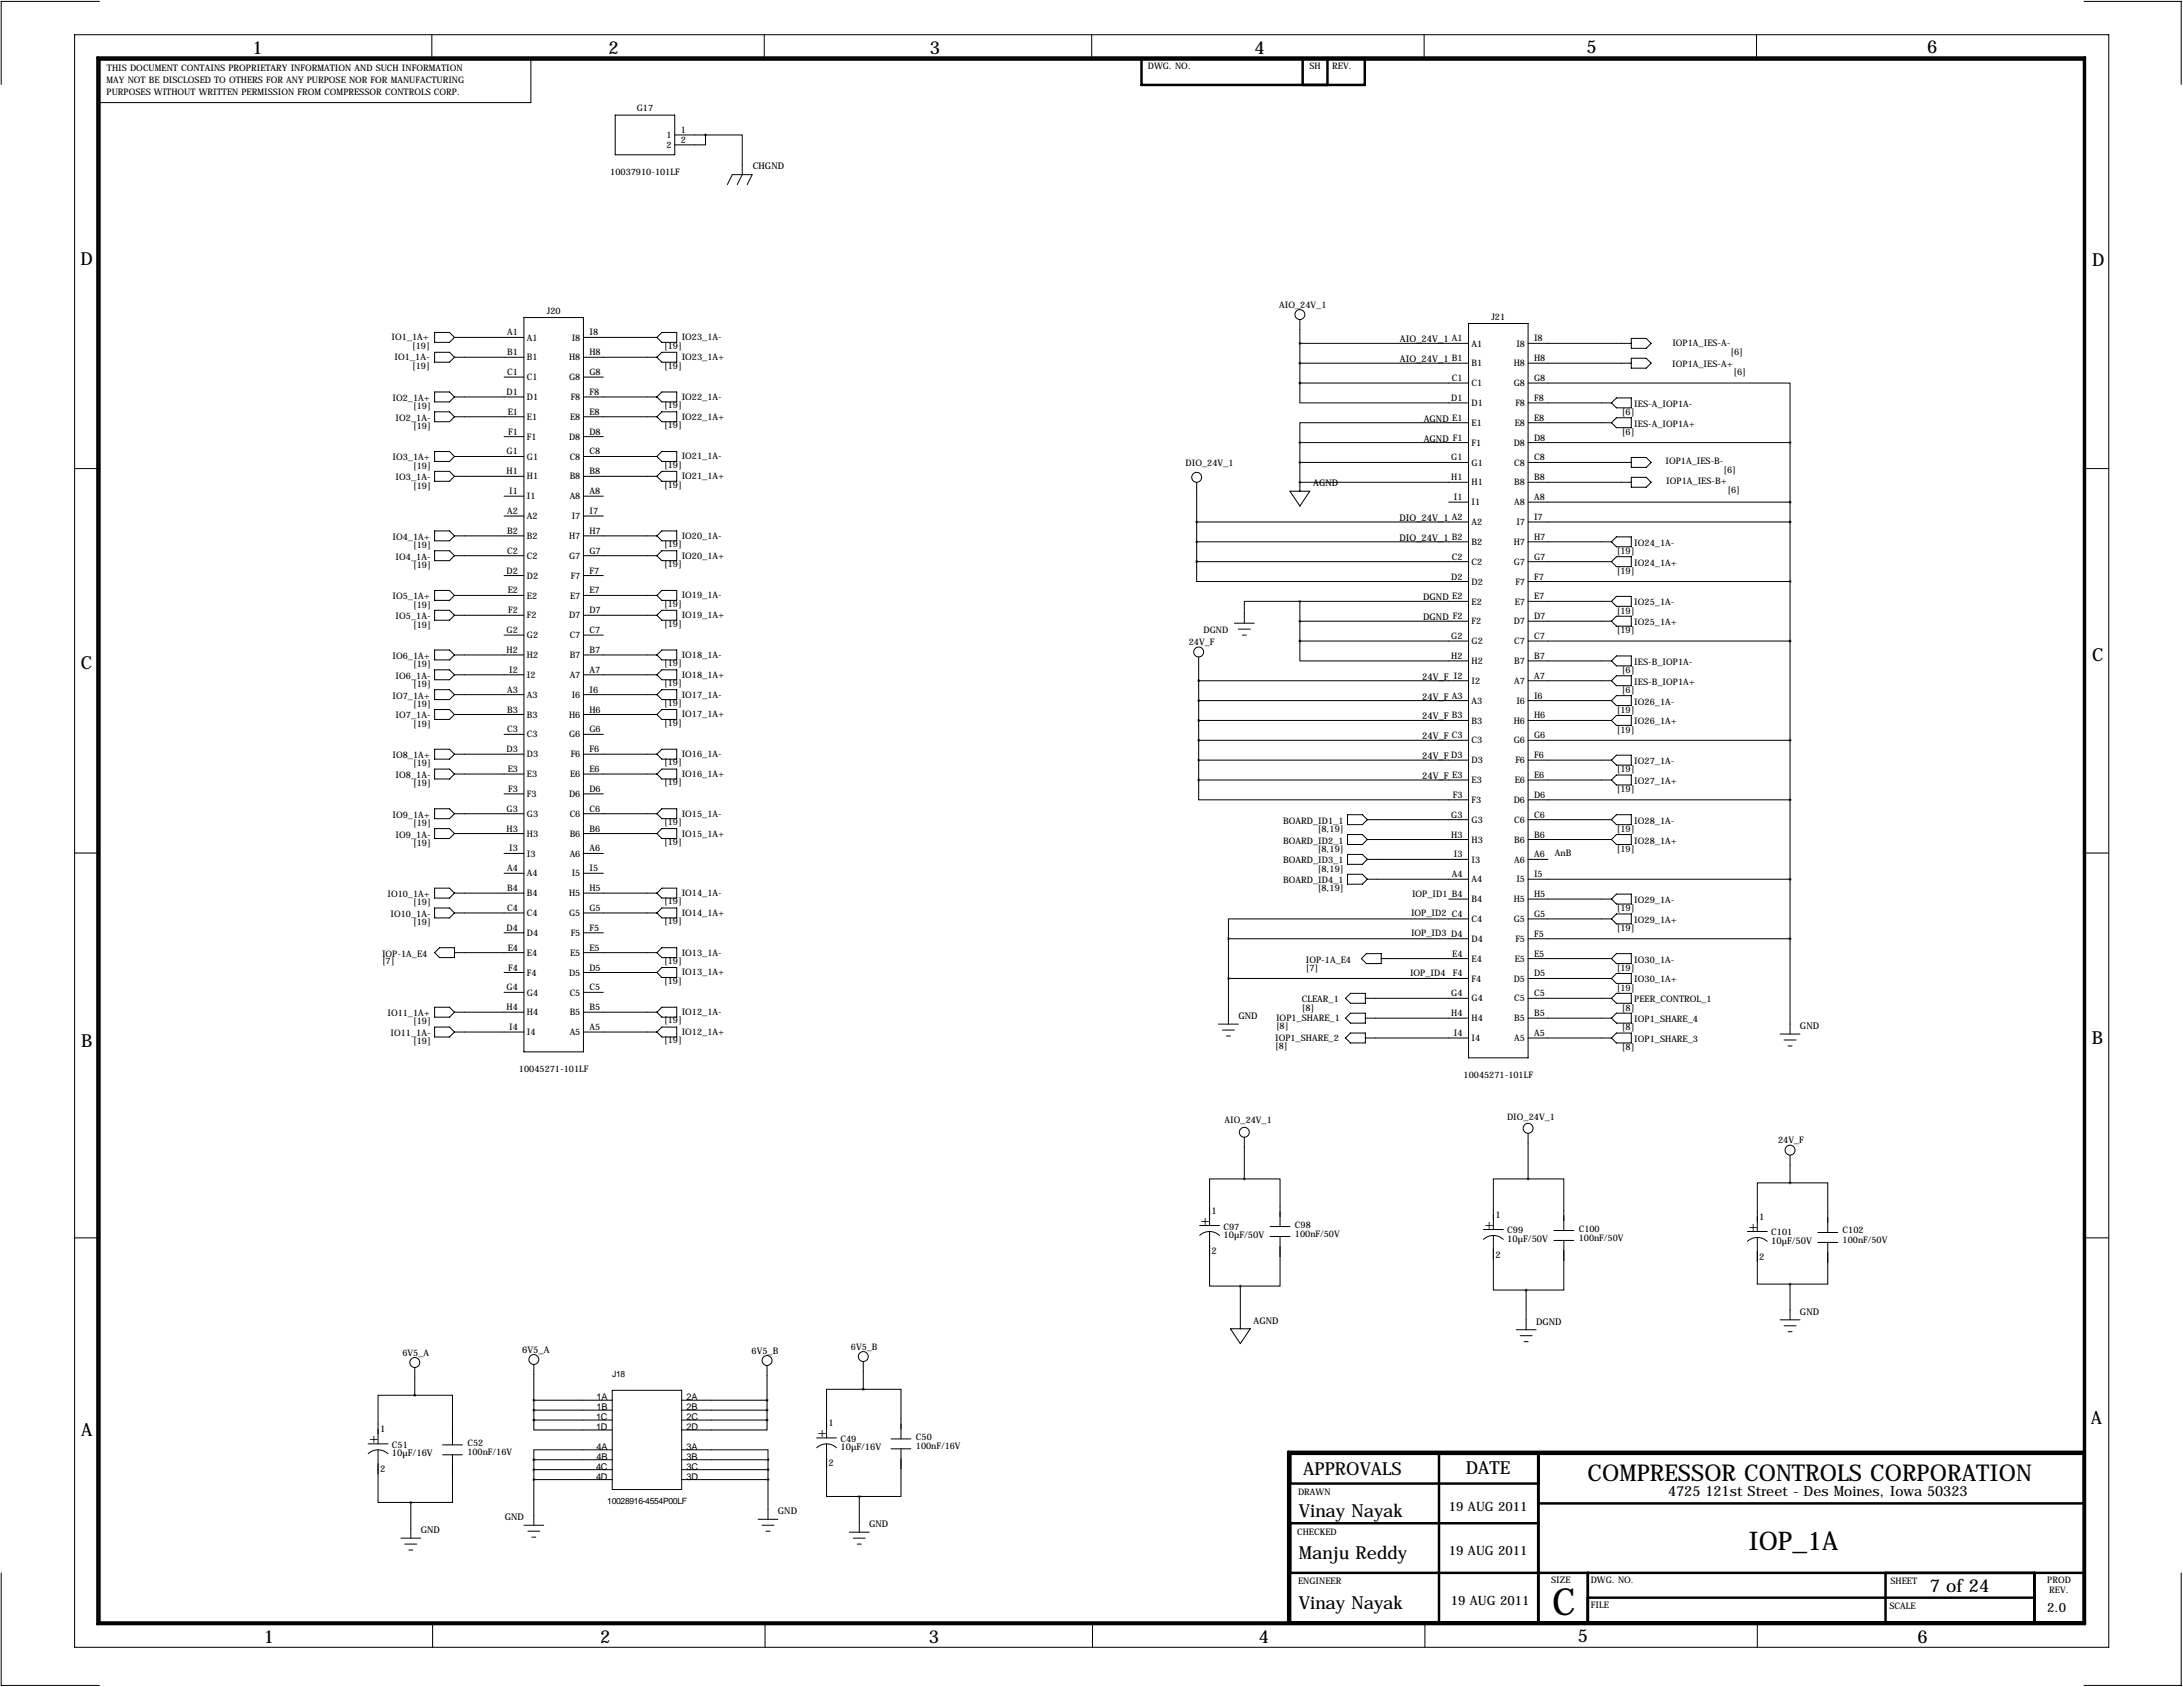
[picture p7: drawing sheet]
<svg xmlns="http://www.w3.org/2000/svg" width="559mm" height="432mm" viewBox="0 0 559 432" stroke-linecap="round" stroke-linejoin="round" font-family="sans-serif">
<defs><g id="words">
<text font-size="9.6" x="397.3" y="413.5">C</text>
<text font-size="6.6" x="447.5" y="396.7">IOP_1A</text>
<text font-size="5.9" x="406.4" y="379">COMPRESSOR CONTROLS CORPORATION</text>
<g font-size="4.6">
<text x="64.6" y="13.7">1</text>
<text x="155.8" y="13.7">2</text>
<text x="238" y="13.7">3</text>
<text x="321.1" y="13.7">4</text>
<text x="406.1" y="13.5">5</text>
<text x="493.3" y="13.5">6</text>
<text x="20.6" y="67.9">D</text>
<text x="535.6" y="68.1">D</text>
<text x="20.7" y="171.1">C</text>
<text x="535.5" y="169.2">C</text>
<text x="20.8" y="268.1">B</text>
<text x="535.4" y="267.2">B</text>
<text x="535.2" y="364.5">A</text>
<text x="20.8" y="367.5">A</text>
<text x="333.6" y="377.4">APPROVALS</text>
<text x="375.2" y="377.2">DATE</text>
<text x="332.5" y="388.4">Vinay Nayak</text>
<text x="332.5" y="399">Manju Reddy</text>
<text x="494" y="407.4">7 of 24</text>
<text x="332.5" y="411.7">Vinay Nayak</text>
<text x="67.5" y="420.6">1</text>
<text x="153.6" y="420.6">2</text>
<text x="237.8" y="420.6">3</text>
<text x="322.2" y="420.5">4</text>
<text x="403.9" y="420.4">5</text>
<text x="490.9" y="420.6">6</text>
</g>
<g font-size="3.6">
<text x="307.3" y="313.4">+</text>
<text x="380" y="314.5">+</text>
<text x="447.5" y="315">+</text>
<text x="94.5" y="369.3">+</text>
<text x="209.3" y="367.8">+</text>
<text x="427" y="383">4725 121st Street - Des Moines, Iowa 50323</text>
</g>
<g font-size="3.3">
<text x="370.8" y="386.8">19 AUG 2011</text>
<text x="370.8" y="398">19 AUG 2011</text>
<text x="371.3" y="410.7">19 AUG 2011</text>
<text x="524" y="412.5">2.0</text>
</g>
<g font-size="2.4">
<text x="192.7" y="43.2">CHGND</text>
<text x="358.3" y="87.6">AIO_24V_1 A1</text>
<text x="358.3" y="92.7">AIO_24V_1 B1</text>
<text x="364.5" y="108">AGND E1</text>
<text x="364.5" y="113">AGND F1</text>
<text x="336.2" y="124.5">AGND</text>
<text x="358.2" y="133.4">DIO_24V_1 A2</text>
<text x="358.2" y="138.4">DIO_24V_1 B2</text>
<text x="364.3" y="153.7">DGND E2</text>
<text x="364.3" y="158.8">DGND F2</text>
<text x="364" y="174">24V_F I2</text>
<text x="364" y="179.1">24V_F A3</text>
<text x="364" y="184.1">24V_F B3</text>
<text x="364" y="189.2">24V_F C3</text>
<text x="364" y="194.3">24V_F D3</text>
<text x="364" y="199.4">24V_F E3</text>
<text x="317" y="260.9">GND</text>
<text x="460.8" y="263.4">GND</text>
<text x="310.1" y="310.6">1</text>
<text x="382.8" y="311.7">1</text>
<text x="313.2" y="316.9">10µF/50V</text>
<text x="385.8" y="317.9">10µF/50V</text>
<text x="450.3" y="312.2">1</text>
<text x="310.1" y="320.9">2</text>
<text x="382.8" y="322">2</text>
<text x="450.3" y="322.5">2</text>
<text x="453.4" y="318.4">10µF/50V</text>
<text x="320.9" y="338.8">AGND</text>
<text x="393.2" y="339.1">DGND</text>
<text x="460.8" y="336.5">GND</text>
<text x="133.6" y="346.2">6V5_A</text>
<text x="152.7" y="358.4">1A</text>
<text x="175.8" y="358.4">2A</text>
<text x="152.6" y="363.5">1C</text>
<text x="152.7" y="360.9">1B</text>
<text x="175.8" y="360.9">2B</text>
<text x="175.8" y="363.5">2C</text>
<text x="212.1" y="365">1</text>
<text x="97.3" y="366.5">1</text>
<text x="152.6" y="366">1D</text>
<text x="152.7" y="371.1">4A</text>
<text x="175.8" y="366">2D</text>
<text x="175.8" y="371.1">3A</text>
<text x="215.1" y="371.2">10µF/16V</text>
<text x="97.3" y="376.8">2</text>
<text x="100.3" y="372.8">10µF/16V</text>
<text x="152.6" y="376.2">4C</text>
<text x="152.7" y="373.6">4B</text>
<text x="175.8" y="373.6">3B</text>
<text x="175.8" y="376.2">3C</text>
<text x="212.1" y="375.3">2</text>
<text x="152.6" y="378.7">4D</text>
<text x="175.8" y="378.7">3D</text>
<text x="129.2" y="389.1">GND</text>
<text x="199.1" y="387.6">GND</text>
<text x="107.7" y="392.4">GND</text>
<text x="222.5" y="390.9">GND</text>
</g>
<g font-size="2.3">
<text x="293.8" y="17.6">DWG. NO.</text>
<text x="335.2" y="17.7">SH</text>
<text x="341" y="17.7">REV.</text>
<text x="27.3" y="21.1">MAY NOT BE DISCLOSED TO OTHERS FOR ANY PURPOSE NOR FOR MANUFACTURING</text>
<text x="27.4" y="18.3">THIS DOCUMENT CONTAINS PROPRIETARY INFORMATION AND SUCH INFORMATION</text>
<text x="27.3" y="24.2">PURPOSES WITHOUT WRITTEN PERMISSION FROM COMPRESSOR CONTROLS CORP.</text>
<text x="163" y="28.4">G17</text>
<text x="170.6" y="35.4">1</text>
<text x="174.2" y="34">1</text>
<text x="170.6" y="37.9">2</text>
<text x="174.2" y="36.6">2</text>
<text x="156.2" y="44.8">10037910-101LF</text>
<text x="140" y="80.3">J20</text>
<text x="327.4" y="78.7">AIO_24V_1</text>
<text x="381.8" y="81.8">J21</text>
<text x="100.2" y="87.1">IO1_1A+</text>
<text x="105.5" y="89.2">[19]</text>
<text x="129.8" y="85.9">A1</text>
<text x="134.9" y="87.2">A1</text>
<text x="146.4" y="87.2">I8</text>
<text x="150.9" y="85.9">I8</text>
<text x="170" y="89.2">[19]</text>
<text x="174.5" y="87.1">IO23_1A-</text>
<text x="376.7" y="88.7">A1</text>
<text x="388.2" y="88.7">I8</text>
<text x="392.7" y="87.4">I8</text>
<text x="428.1" y="88.6">IOP1A_IES-A-</text>
<text x="101" y="92.2">IO1_1A-</text>
<text x="105.5" y="94.3">[19]</text>
<text x="129.8" y="90.9">B1</text>
<text x="134.9" y="92.2">B1</text>
<text x="145.7" y="92.2">H8</text>
<text x="150.9" y="90.9">H8</text>
<text x="170" y="94.3">[19]</text>
<text x="174.5" y="92.2">IO23_1A+</text>
<text x="376.7" y="93.8">B1</text>
<text x="387.5" y="93.8">H8</text>
<text x="392.7" y="92.5">H8</text>
<text x="428.1" y="94">IOP1A_IES-A+</text>
<text x="443" y="90.8">[6]</text>
<text x="129.7" y="101.1">D1</text>
<text x="129.8" y="96">C1</text>
<text x="134.9" y="97.3">C1</text>
<text x="145.7" y="97.3">G8</text>
<text x="150.9" y="96">G8</text>
<text x="150.9" y="101.1">F8</text>
<text x="371.6" y="97.5">C1</text>
<text x="376.7" y="98.9">C1</text>
<text x="387.5" y="98.9">G8</text>
<text x="392.7" y="97.5">G8</text>
<text x="443.7" y="96.1">[6]</text>
<text x="100.5" y="102.6">IO2_1A+</text>
<text x="101.3" y="107.7">IO2_1A-</text>
<text x="105.8" y="104.7">[19]</text>
<text x="130" y="106.2">E1</text>
<text x="134.9" y="102.4">D1</text>
<text x="134.9" y="107.5">E1</text>
<text x="146" y="107.5">E8</text>
<text x="146.1" y="102.4">F8</text>
<text x="150.9" y="106.2">E8</text>
<text x="170" y="104.5">[19]</text>
<text x="174.5" y="107.4">IO22_1A+</text>
<text x="174.5" y="102.4">IO22_1A-</text>
<text x="371.5" y="102.6">D1</text>
<text x="376.7" y="103.9">D1</text>
<text x="387.9" y="103.9">F8</text>
<text x="392.7" y="102.6">F8</text>
<text x="392.7" y="107.7">E8</text>
<text x="415.2" y="106.3">[6]</text>
<text x="418.3" y="104.1">IES-A_IOP1A-</text>
<text x="105.8" y="109.8">[19]</text>
<text x="130.1" y="111.3">F1</text>
<text x="134.9" y="112.6">F1</text>
<text x="145.7" y="112.6">D8</text>
<text x="150.9" y="111.3">D8</text>
<text x="170" y="109.6">[19]</text>
<text x="376.7" y="109">E1</text>
<text x="387.8" y="109">E8</text>
<text x="392.7" y="112.8">D8</text>
<text x="415.2" y="111.3">[6]</text>
<text x="418.3" y="109.2">IES-A_IOP1A+</text>
<text x="100.5" y="117.9">IO3_1A+</text>
<text x="105.8" y="120">[19]</text>
<text x="129.7" y="116.3">G1</text>
<text x="134.9" y="117.6">G1</text>
<text x="145.8" y="117.6">C8</text>
<text x="150.9" y="116.3">C8</text>
<text x="170" y="119.7">[19]</text>
<text x="174.5" y="117.6">IO21_1A-</text>
<text x="303.5" y="119.4">DIO_24V_1</text>
<text x="371.5" y="117.9">G1</text>
<text x="376.7" y="114.1">F1</text>
<text x="376.7" y="119.2">G1</text>
<text x="387.5" y="114.1">D8</text>
<text x="387.6" y="119.2">C8</text>
<text x="392.7" y="117.9">C8</text>
<text x="426.3" y="118.9">IOP1A_IES-B-</text>
<text x="101.3" y="122.9">IO3_1A-</text>
<text x="105.8" y="125.1">[19]</text>
<text x="129.7" y="121.4">H1</text>
<text x="134.9" y="122.7">H1</text>
<text x="145.8" y="122.7">B8</text>
<text x="150.9" y="121.4">B8</text>
<text x="170" y="124.8">[19]</text>
<text x="174.5" y="122.7">IO21_1A+</text>
<text x="371.5" y="122.9">H1</text>
<text x="376.7" y="124.3">H1</text>
<text x="387.6" y="124.3">B8</text>
<text x="392.7" y="122.9">B8</text>
<text x="426.5" y="124">IOP1A_IES-B+</text>
<text x="441.2" y="121">[6]</text>
<text x="129.8" y="131.6">A2</text>
<text x="130.3" y="126.5">I1</text>
<text x="134.9" y="127.8">I1</text>
<text x="145.8" y="127.8">A8</text>
<text x="150.9" y="126.5">A8</text>
<text x="150.9" y="131.6">I7</text>
<text x="372.2" y="128">I1</text>
<text x="376.7" y="129.3">I1</text>
<text x="387.6" y="129.3">A8</text>
<text x="392.7" y="128">A8</text>
<text x="442.2" y="126.1">[6]</text>
<text x="129.8" y="136.7">B2</text>
<text x="134.9" y="132.9">A2</text>
<text x="134.9" y="138">B2</text>
<text x="145.7" y="138">H7</text>
<text x="146.4" y="132.9">I7</text>
<text x="150.9" y="136.7">H7</text>
<text x="174.5" y="137.9">IO20_1A-</text>
<text x="376.7" y="134.4">A2</text>
<text x="388.2" y="134.4">I7</text>
<text x="392.7" y="133.1">I7</text>
<text x="100.5" y="138.2">IO4_1A+</text>
<text x="101.3" y="143.3">IO4_1A-</text>
<text x="105.8" y="140.3">[19]</text>
<text x="129.8" y="141.7">C2</text>
<text x="134.9" y="143">C2</text>
<text x="145.7" y="143">G7</text>
<text x="150.9" y="141.7">G7</text>
<text x="170" y="140">[19]</text>
<text x="174.5" y="143">IO20_1A+</text>
<text x="371.6" y="143.3">C2</text>
<text x="376.7" y="139.5">B2</text>
<text x="387.5" y="139.5">H7</text>
<text x="392.7" y="138.2">H7</text>
<text x="392.7" y="143.3">G7</text>
<text x="413.9" y="141.8">[19]</text>
<text x="418.3" y="139.7">IO24_1A-</text>
<text x="105.8" y="145.4">[19]</text>
<text x="129.7" y="146.8">D2</text>
<text x="134.9" y="148.1">D2</text>
<text x="146.1" y="148.1">F7</text>
<text x="150.9" y="146.8">F7</text>
<text x="170" y="145.1">[19]</text>
<text x="371.5" y="148.3">D2</text>
<text x="376.7" y="144.6">C2</text>
<text x="376.7" y="149.7">D2</text>
<text x="387.5" y="144.6">G7</text>
<text x="387.9" y="149.7">F7</text>
<text x="392.7" y="148.3">F7</text>
<text x="413.9" y="146.9">[19]</text>
<text x="418.3" y="144.8">IO24_1A+</text>
<text x="100.5" y="153.4">IO5_1A+</text>
<text x="105.8" y="155.5">[19]</text>
<text x="130" y="151.9">E2</text>
<text x="134.9" y="153.2">E2</text>
<text x="146" y="153.2">E7</text>
<text x="150.9" y="151.9">E7</text>
<text x="170" y="155.3">[19]</text>
<text x="174.5" y="153.2">IO19_1A-</text>
<text x="376.7" y="154.7">E2</text>
<text x="387.8" y="154.7">E7</text>
<text x="392.7" y="153.4">E7</text>
<text x="418.3" y="154.9">IO25_1A-</text>
<text x="101.3" y="158.5">IO5_1A-</text>
<text x="105.8" y="160.6">[19]</text>
<text x="130.1" y="157">F2</text>
<text x="134.9" y="158.3">F2</text>
<text x="145.7" y="158.3">D7</text>
<text x="150.9" y="157">D7</text>
<text x="170" y="160.4">[19]</text>
<text x="174.5" y="158.2">IO19_1A+</text>
<text x="376.7" y="159.8">F2</text>
<text x="387.5" y="159.8">D7</text>
<text x="392.7" y="158.5">D7</text>
<text x="413.9" y="157.1">[19]</text>
<text x="418.3" y="160">IO25_1A+</text>
<text x="129.7" y="162.1">G2</text>
<text x="129.7" y="167.1">H2</text>
<text x="134.9" y="163.4">G2</text>
<text x="145.8" y="163.4">C7</text>
<text x="150.9" y="162.1">C7</text>
<text x="150.9" y="167.1">B7</text>
<text x="304.3" y="165.1">24V_F</text>
<text x="308.1" y="162.1">DGND</text>
<text x="371.5" y="163.6">G2</text>
<text x="376.7" y="164.9">G2</text>
<text x="387.6" y="164.9">C7</text>
<text x="392.7" y="163.6">C7</text>
<text x="413.9" y="162.1">[19]</text>
<text x="100.5" y="168.7">IO6_1A+</text>
<text x="101.3" y="173.7">IO6_1A-</text>
<text x="105.8" y="170.8">[19]</text>
<text x="130.3" y="172.2">I2</text>
<text x="134.9" y="168.4">H2</text>
<text x="134.9" y="173.5">I2</text>
<text x="145.8" y="168.4">B7</text>
<text x="145.8" y="173.5">A7</text>
<text x="150.9" y="172.2">A7</text>
<text x="170" y="170.5">[19]</text>
<text x="174.5" y="173.5">IO18_1A+</text>
<text x="174.5" y="168.4">IO18_1A-</text>
<text x="371.5" y="168.7">H2</text>
<text x="376.7" y="170">H2</text>
<text x="387.6" y="170">B7</text>
<text x="392.7" y="168.7">B7</text>
<text x="392.7" y="173.7">A7</text>
<text x="415.2" y="172.3">[6]</text>
<text x="418.3" y="170.2">IES-B_IOP1A-</text>
<text x="100.5" y="178.8">IO7_1A+</text>
<text x="105.8" y="175.9">[19]</text>
<text x="129.8" y="177.3">A3</text>
<text x="134.9" y="178.6">A3</text>
<text x="146.4" y="178.6">I6</text>
<text x="150.9" y="177.3">I6</text>
<text x="170" y="175.6">[19]</text>
<text x="174.5" y="178.6">IO17_1A-</text>
<text x="376.7" y="175.1">I2</text>
<text x="387.6" y="175.1">A7</text>
<text x="392.7" y="178.8">I6</text>
<text x="415.2" y="177.4">[6]</text>
<text x="418.3" y="175.3">IES-B_IOP1A+</text>
<text x="101.3" y="183.9">IO7_1A-</text>
<text x="105.8" y="180.9">[19]</text>
<text x="129.8" y="182.4">B3</text>
<text x="134.9" y="183.7">B3</text>
<text x="145.7" y="183.7">H6</text>
<text x="150.9" y="182.4">H6</text>
<text x="170" y="185.8">[19]</text>
<text x="170" y="180.7">[19]</text>
<text x="174.5" y="183.6">IO17_1A+</text>
<text x="376.7" y="180.1">A3</text>
<text x="376.7" y="185.2">B3</text>
<text x="387.5" y="185.2">H6</text>
<text x="388.2" y="180.1">I6</text>
<text x="392.7" y="183.9">H6</text>
<text x="413.9" y="182.5">[19]</text>
<text x="418.3" y="180.3">IO26_1A-</text>
<text x="418.3" y="185.4">IO26_1A+</text>
<text x="105.8" y="186">[19]</text>
<text x="129.8" y="187.5">C3</text>
<text x="134.9" y="188.8">C3</text>
<text x="145.7" y="188.8">G6</text>
<text x="150.9" y="187.5">G6</text>
<text x="376.7" y="190.3">C3</text>
<text x="387.5" y="190.3">G6</text>
<text x="392.7" y="189">G6</text>
<text x="413.9" y="187.5">[19]</text>
<text x="100.5" y="194.1">IO8_1A+</text>
<text x="105.8" y="196.2">[19]</text>
<text x="129.7" y="192.5">D3</text>
<text x="130" y="197.6">E3</text>
<text x="134.9" y="193.8">D3</text>
<text x="146.1" y="193.8">F6</text>
<text x="150.9" y="192.5">F6</text>
<text x="150.9" y="197.6">E6</text>
<text x="170" y="195.9">[19]</text>
<text x="174.5" y="193.8">IO16_1A-</text>
<text x="376.7" y="195.4">D3</text>
<text x="387.9" y="195.4">F6</text>
<text x="392.7" y="194.1">F6</text>
<text x="413.9" y="197.7">[19]</text>
<text x="418.3" y="195.6">IO27_1A-</text>
<text x="101.3" y="199.1">IO8_1A-</text>
<text x="105.8" y="201.3">[19]</text>
<text x="130.1" y="202.7">F3</text>
<text x="134.9" y="198.9">E3</text>
<text x="146" y="198.9">E6</text>
<text x="150.9" y="202.7">D6</text>
<text x="170" y="201">[19]</text>
<text x="174.5" y="198.9">IO16_1A+</text>
<text x="376.7" y="200.5">E3</text>
<text x="387.8" y="200.5">E6</text>
<text x="392.7" y="199.1">E6</text>
<text x="413.9" y="202.8">[19]</text>
<text x="418.3" y="200.7">IO27_1A+</text>
<text x="100.5" y="209.3">IO9_1A+</text>
<text x="129.7" y="207.8">G3</text>
<text x="134.9" y="204">F3</text>
<text x="134.9" y="209.1">G3</text>
<text x="145.7" y="204">D6</text>
<text x="145.8" y="209.1">C6</text>
<text x="150.9" y="207.8">C6</text>
<text x="174.5" y="209">IO15_1A-</text>
<text x="371.5" y="209.3">G3</text>
<text x="371.9" y="204.2">F3</text>
<text x="376.7" y="205.5">F3</text>
<text x="387.5" y="205.5">D6</text>
<text x="392.7" y="204.2">D6</text>
<text x="392.7" y="209.3">C6</text>
<text x="101.3" y="214.4">IO9_1A-</text>
<text x="105.8" y="211.4">[19]</text>
<text x="129.7" y="212.9">H3</text>
<text x="134.9" y="214.2">H3</text>
<text x="145.8" y="214.2">B6</text>
<text x="150.9" y="212.9">B6</text>
<text x="170" y="211.2">[19]</text>
<text x="174.5" y="214.1">IO15_1A+</text>
<text x="328.5" y="210.8">BOARD_ID1_1</text>
<text x="328.5" y="215.9">BOARD_ID2_1</text>
<text x="337.3" y="212.9">[8,19]</text>
<text x="371.5" y="214.4">H3</text>
<text x="376.7" y="210.6">G3</text>
<text x="376.7" y="215.7">H3</text>
<text x="387.6" y="210.6">C6</text>
<text x="387.6" y="215.7">B6</text>
<text x="392.7" y="214.4">B6</text>
<text x="413.9" y="212.9">[19]</text>
<text x="418.3" y="210.8">IO28_1A-</text>
<text x="418.3" y="215.9">IO28_1A+</text>
<text x="105.8" y="216.5">[19]</text>
<text x="130.3" y="217.9">I3</text>
<text x="134.9" y="219.2">I3</text>
<text x="145.8" y="219.2">A6</text>
<text x="150.9" y="217.9">A6</text>
<text x="170" y="216.2">[19]</text>
<text x="328.5" y="221">BOARD_ID3_1</text>
<text x="337.3" y="218">[8,19]</text>
<text x="372.2" y="219.5">I3</text>
<text x="376.7" y="220.8">I3</text>
<text x="387.6" y="220.8">A6</text>
<text x="392.7" y="219.5">A6</text>
<text x="398" y="219.2">AnB</text>
<text x="413.9" y="218">[19]</text>
<text x="129.8" y="223">A4</text>
<text x="134.9" y="224.3">A4</text>
<text x="146.4" y="224.3">I5</text>
<text x="150.9" y="223">I5</text>
<text x="328.5" y="226.1">BOARD_ID4_1</text>
<text x="337.3" y="223.1">[8,19]</text>
<text x="371.6" y="224.5">A4</text>
<text x="376.7" y="225.9">A4</text>
<text x="388.2" y="225.9">I5</text>
<text x="392.7" y="224.5">I5</text>
<text x="99.2" y="229.6">IO10_1A+</text>
<text x="105.8" y="231.7">[19]</text>
<text x="129.8" y="228.1">B4</text>
<text x="129.8" y="233.2">C4</text>
<text x="134.9" y="229.4">B4</text>
<text x="145.7" y="229.4">H5</text>
<text x="150.9" y="228.1">H5</text>
<text x="150.9" y="233.2">G5</text>
<text x="170" y="231.5">[19]</text>
<text x="174.5" y="229.4">IO14_1A-</text>
<text x="337.3" y="228.2">[8,19]</text>
<text x="361.4" y="229.6">IOP_ID1 B4</text>
<text x="376.7" y="230.9">B4</text>
<text x="387.5" y="230.9">H5</text>
<text x="392.7" y="229.6">H5</text>
<text x="413.9" y="233.3">[19]</text>
<text x="418.3" y="231.1">IO29_1A-</text>
<text x="100" y="234.7">IO10_1A-</text>
<text x="105.8" y="236.8">[19]</text>
<text x="129.7" y="238.3">D4</text>
<text x="134.9" y="234.5">C4</text>
<text x="134.9" y="239.6">D4</text>
<text x="145.7" y="234.5">G5</text>
<text x="146.1" y="239.6">F5</text>
<text x="150.9" y="238.3">F5</text>
<text x="170" y="236.6">[19]</text>
<text x="174.5" y="234.4">IO14_1A+</text>
<text x="361.2" y="234.4">IOP_ID2 C4</text>
<text x="361.2" y="239.5">IOP_ID3 D4</text>
<text x="376.7" y="236">C4</text>
<text x="387.5" y="236">G5</text>
<text x="392.7" y="234.7">G5</text>
<text x="392.7" y="239.8">F5</text>
<text x="413.9" y="238.3">[19]</text>
<text x="418.3" y="236.2">IO29_1A+</text>
<text x="97.8" y="244.9">IOP-1A_E4</text>
<text x="130" y="243.3">E4</text>
<text x="134.9" y="244.6">E4</text>
<text x="146" y="244.6">E5</text>
<text x="150.9" y="243.3">E5</text>
<text x="174.5" y="244.6">IO13_1A-</text>
<text x="371.8" y="244.9">E4</text>
<text x="376.7" y="241.1">D4</text>
<text x="387.9" y="241.1">F5</text>
<text x="392.7" y="244.9">E5</text>
<text x="97.8" y="246.7">[7]</text>
<text x="130.1" y="248.4">F4</text>
<text x="134.9" y="249.7">F4</text>
<text x="145.7" y="249.7">D5</text>
<text x="150.9" y="248.4">D5</text>
<text x="170" y="251.8">[19]</text>
<text x="170" y="246.7">[19]</text>
<text x="174.5" y="249.7">IO13_1A+</text>
<text x="334.3" y="246.4">IOP-1A_E4</text>
<text x="334.3" y="248.5">[7]</text>
<text x="360.9" y="249.9">IOP_ID4</text>
<text x="371.9" y="249.9">F4</text>
<text x="376.7" y="246.2">E4</text>
<text x="376.7" y="251.2">F4</text>
<text x="387.5" y="251.2">D5</text>
<text x="387.8" y="246.2">E5</text>
<text x="392.7" y="249.9">D5</text>
<text x="413.9" y="248.5">[19]</text>
<text x="418.3" y="246.4">IO30_1A-</text>
<text x="418.3" y="251.5">IO30_1A+</text>
<text x="129.7" y="253.5">G4</text>
<text x="134.9" y="254.8">G4</text>
<text x="145.8" y="254.8">C5</text>
<text x="150.9" y="253.5">C5</text>
<text x="333.2" y="256.5">CLEAR_1</text>
<text x="371.5" y="255">G4</text>
<text x="376.7" y="256.3">G4</text>
<text x="387.6" y="256.3">C5</text>
<text x="392.7" y="255">C5</text>
<text x="413.9" y="253.6">[19]</text>
<text x="418.3" y="256.5">PEER_CONTROL_1</text>
<text x="99.2" y="260.1">IO11_1A+</text>
<text x="105.8" y="262.2">[19]</text>
<text x="129.7" y="258.6">H4</text>
<text x="130.3" y="263.7">I4</text>
<text x="134.9" y="259.9">H4</text>
<text x="145.8" y="259.9">B5</text>
<text x="150.9" y="258.6">B5</text>
<text x="150.9" y="263.7">A5</text>
<text x="170" y="262">[19]</text>
<text x="174.5" y="259.8">IO12_1A-</text>
<text x="326.6" y="261.4">IOP1_SHARE_1</text>
<text x="326.6" y="263.5">[8]</text>
<text x="333.2" y="258.7">[8]</text>
<text x="371.5" y="260.1">H4</text>
<text x="376.7" y="261.4">H4</text>
<text x="387.6" y="261.4">B5</text>
<text x="392.7" y="260.1">B5</text>
<text x="415.2" y="258.7">[8]</text>
<text x="415.2" y="263.7">[8]</text>
<text x="418.3" y="261.6">IOP1_SHARE_4</text>
<text x="100" y="265.2">IO11_1A-</text>
<text x="105.8" y="267.3">[19]</text>
<text x="134.9" y="265">I4</text>
<text x="145.8" y="265">A5</text>
<text x="170" y="267">[19]</text>
<text x="174.5" y="264.9">IO12_1A+</text>
<text x="326.4" y="266.4">IOP1_SHARE_2</text>
<text x="326.4" y="268.6">[8]</text>
<text x="372.2" y="265.2">I4</text>
<text x="376.7" y="266.5">I4</text>
<text x="387.6" y="266.5">A5</text>
<text x="392.7" y="265.2">A5</text>
<text x="415.2" y="268.8">[8]</text>
<text x="418.3" y="266.7">IOP1_SHARE_3</text>
<text x="132.8" y="274.4">10045271-101LF</text>
<text x="374.6" y="275.9">10045271-101LF</text>
<text x="313.5" y="287.5">AIO_24V_1</text>
<text x="385.8" y="286.8">DIO_24V_1</text>
<text x="455.2" y="292.6">24V_F</text>
<text x="313.2" y="314.7">C97</text>
<text x="331.5" y="314.2">C98</text>
<text x="331.5" y="316.6">100nF/50V</text>
<text x="385.8" y="315.7">C99</text>
<text x="404.1" y="315.2">C100</text>
<text x="404.1" y="317.6">100nF/50V</text>
<text x="453.4" y="316.2">C101</text>
<text x="471.7" y="315.7">C102</text>
<text x="471.7" y="318.1">100nF/50V</text>
<text x="103" y="347">6V5_A</text>
<text x="192.4" y="346.5">6V5_B</text>
<text x="217.8" y="345.4">6V5_B</text>
<text x="100.3" y="370.6">C51</text>
<text x="119.6" y="370.1">C52</text>
<text x="215.1" y="369.1">C49</text>
<text x="234.4" y="368.6">C50</text>
<text x="234.4" y="370.9">100nF/16V</text>
<text x="119.6" y="372.5">100nF/16V</text>
<text x="332.3" y="382.8">DRAWN</text>
<text x="332" y="392.9">CHECKED</text>
<text x="332.3" y="405.4">ENGINEER</text>
<text x="397.1" y="405.1">SIZE</text>
<text x="407.2" y="405.1">DWG. NO.</text>
<text x="483.9" y="405.4">SHEET</text>
<text x="524.1" y="405.1">PROD</text>
<text x="524.6" y="407.7">REV.</text>
<text x="407.2" y="411.5">FILE</text>
<text x="483.7" y="411.7">SCALE</text>
</g>
<g font-size="2.2">
<text x="156.7" y="352.6">J18</text>
<text x="155.4" y="385.1">10028916-4554P00LF</text>
</g>
</g></defs>
<g fill="none" stroke="#000" stroke-width=".26">
<path d="M19.1 8.9h520.7v412.7h-520.7zM25.5 .4h-25.2v21.2M110.5 8.9v6.3M143.1 15.2h-7.2v11.1h-110.9M195.6 8.9v6.3M279.5 8.9v6.3M364.5 8.9v6.3M449.6 8.9v6.3M533.5 .4h24.8v21.2M157.5 29.5h15.2v10.1h-15.2zM172.7 34.5h7.9M180.6 34.5v2.6h-7.9"/>
<path d="M180.6 34.5h9.4v10.2l-1.3 2.5M186.2 47.2l1.3-2.5h5l-1.2 2.5M111.3 85.1h3.8l1.2 1.3-1.2 1.2h-3.8zM111.3 90.2h3.8l1.2 1.2-1.2 1.3h-3.8zM116.3 86.4h17.8M116.3 91.4h17.8M129 96.5h5.1M134.1 81.3h15.3v187.9h-15.3zM149.4 86.4h18.7M149.4 91.4h18.7M149.4 96.5h5M169.4 85.1h3.8v2.5h-3.8l-1.3-1.2z"/>
<path d="M169.4 90.2h3.8v2.5h-3.8l-1.3-1.3zM332.7 98v5.1h43.2M332.7 87.9h43.2M332.7 93h43.2M332.7 98h43.2M332.7 81.8v16.2M375.9 82.8h15.3v188h-15.3zM391.2 98h67v15.3M391.2 87.9h26.4M391.2 93h26.4M417.6 86.6h3.8l1.3 1.3-1.3 1.3h-3.8zM417.6 91.7h3.8l1.3 1.3-1.3 1.2h-3.8z"/>
<path d="M19.2 119.9h6.4M111.3 100.3h3.8l1.2 1.3-1.2 1.3h-3.8zM111.3 105.4h3.8l1.2 1.3-1.2 1.2h-3.8zM111.3 115.6h3.8l1.2 1.2-1.2 1.3h-3.8zM116.3 101.6h17.8M116.3 106.7h17.8M116.3 116.8h17.8M129 111.8h5.1M149.4 101.6h18.7M149.4 106.7h18.7M149.4 111.8h5M149.4 116.8h18.7"/>
<path d="M169.4 100.3h3.8v2.6h-3.8l-1.3-1.3zM169.4 105.4h3.8v2.5h-3.8l-1.3-1.2zM169.4 115.6h3.8v2.5h-3.8l-1.3-1.3zM332.7 113.3h43.2M332.7 118.4h43.2M332.7 113.3v12.4M375.9 108.2h-43.2v5.1M391.2 103.1h21.3M391.2 108.2h21.3M391.2 113.3h67M391.2 118.4h26.4M412.5 108.2l1.3-1.3h3.8v2.6h-3.8z"/>
<path d="M413.8 101.9h3.8v2.5h-3.8l-1.3-1.3zM417.6 117.1h3.8l1.3 1.3-1.3 1.2h-3.8zM458.2 113.3v151.4M533.4 119.9h6.4M111.3 120.6h3.8l1.2 1.3-1.2 1.3h-3.8zM111.3 135.9h3.8l1.2 1.3-1.2 1.2h-3.8zM116.3 121.9h17.8M116.3 137.2h17.8M129 127h5.1M129 132.1h5.1M149.4 121.9h18.7M149.4 127h5"/>
<path d="M149.4 132.1h5M149.4 137.2h18.7M169.4 120.6h3.8v2.6h-3.8l-1.3-1.3zM169.4 135.9h3.8v2.5h-3.8l-1.3-1.2zM306.3 133.6h69.6M306.3 138.7h69.6M306.3 123.4v20.4M330.2 125.7h5.1l-2.6 3.8zM332.7 123.4h43.2M370.8 128.5h5.1M391.2 123.4h26.4M391.2 128.5h67"/>
<path d="M391.2 133.6h67M391.2 138.7h21.3M412.5 138.7l1.3-1.3h3.8v2.6h-3.8zM417.6 122.2h3.8l1.3 1.2-1.3 1.3h-3.8zM111.3 141h3.8l1.2 1.2-1.2 1.3h-3.8zM111.3 151.1h3.8l1.2 1.3-1.2 1.3h-3.8zM111.3 156.2h3.8l1.2 1.3-1.2 1.3h-3.8zM116.3 142.2h17.8M116.3 152.4h17.8M116.3 157.5h17.8M129 147.3h5.1M149.4 142.2h18.7"/>
<path d="M149.4 147.3h5M149.4 152.4h18.7M149.4 157.5h18.7M168.1 152.4l1.3-1.3h3.8v2.6h-3.8zM169.4 141h3.8v2.5h-3.8l-1.3-1.3zM169.4 156.2h3.8v2.6h-3.8l-1.3-1.3zM306.3 143.8v5h69.6M306.3 143.8h69.6M316 159.5h5.1M332.7 153.9h-14.2v5.6M332.7 153.9h43.2M332.7 159h43.2"/>
<path d="M332.7 153.9v10.2M391.2 143.8h21.3M391.2 148.8h67M391.2 153.9h21.3M391.2 159h21.3M412.5 159l1.3-1.3h3.8v2.6h-3.8zM413.8 142.5h3.8v2.5h-3.8l-1.3-1.2zM413.8 152.7h3.8v2.5h-3.8l-1.3-1.3zM111.3 166.4h3.8l1.2 1.2-1.2 1.3h-3.8zM111.3 171.4h3.8l1.2 1.3-1.2 1.3h-3.8zM111.3 176.5h3.8l1.2 1.3-1.2 1.3h-3.8zM116.3 167.6h17.8"/>
<path d="M116.3 172.7h17.8M116.3 177.8h17.8M129 162.6h5.1M149.4 162.6h5M149.4 167.6h18.7M149.4 172.7h18.7M149.4 177.8h18.7M169.4 166.4h3.8v2.5h-3.8l-1.3-1.3zM169.4 171.4h3.8v2.6h-3.8l-1.3-1.3zM169.4 176.5h3.8v2.6h-3.8l-1.3-1.3zM306.8 174.2h69.1M306.8 179.3h69.1"/>
<path d="M306.8 168.1v31.5M317 161h3M318 162.6h1M332.7 164.1v5.1h43.2M332.7 164.1h43.2M391.2 164.1h67M391.2 169.2h21.3M391.2 174.2h21.3M391.2 179.3h21.3M413.8 167.9h3.8v2.5h-3.8l-1.3-1.2zM413.8 173h3.8v2.5h-3.8l-1.3-1.3zM413.8 178.1h3.8v2.5h-3.8l-1.3-1.3z"/>
<path d="M111.3 181.6h3.8l1.2 1.3-1.2 1.2h-3.8zM111.3 191.8h3.8l1.2 1.2-1.2 1.3h-3.8zM111.3 196.8h3.8l1.2 1.3-1.2 1.3h-3.8zM116.3 182.9h17.8M116.3 193h17.8M116.3 198.1h17.8M129 188h5.1M149.4 182.9h18.7M149.4 188h5M149.4 193h18.7M149.4 198.1h18.7M169.4 181.6h3.8v2.5h-3.8l-1.3-1.2z"/>
<path d="M169.4 191.8h3.8v2.5h-3.8l-1.3-1.3zM169.4 196.8h3.8v2.6h-3.8l-1.3-1.3zM306.8 199.6v5.1h69.1M306.8 184.4h69.1M306.8 189.5h69.1M306.8 194.6h69.1M306.8 199.6h69.1M391.2 184.4h21.3M391.2 189.5h67M391.2 194.6h21.3M391.2 199.6h21.3M412.5 199.6l1.3-1.2h3.8v2.5h-3.8z"/>
<path d="M413.8 183.1h3.8v2.6h-3.8l-1.3-1.3zM413.8 193.3h3.8v2.5h-3.8l-1.3-1.2zM19 218.3h6.5M111.3 207h3.8l1.2 1.3-1.2 1.2h-3.8zM111.3 212.1h3.8l1.2 1.3-1.2 1.2h-3.8zM116.3 208.3h17.8M116.3 213.4h17.8M129 203.2h5.1M129 218.4h5.1M149.4 203.2h5M149.4 208.3h18.7M149.4 213.4h18.7"/>
<path d="M149.4 218.4h5M169.4 207h3.8v2.5h-3.8l-1.3-1.2zM169.4 212.1h3.8v2.5h-3.8l-1.3-1.2zM344.9 208.5h3.8l1.3 1.3-1.3 1.3h-3.8zM344.9 213.6h3.8l1.3 1.3-1.3 1.3h-3.8zM344.9 218.7h3.8l1.3 1.3-1.3 1.2h-3.8zM350 209.8h25.9M350 214.9h25.9M350 220h25.9M391.2 204.7h67M391.2 209.8h21.3M391.2 214.9h21.3"/>
<path d="M391.2 220h5M412.5 209.8l1.3-1.3h3.8v2.6h-3.8zM413.8 213.6h3.8v2.6h-3.8l-1.3-1.3zM533.3 218.3h6.4M111.3 227.3h3.8l1.2 1.3-1.2 1.3h-3.8zM111.3 232.4h3.8l1.2 1.3-1.2 1.2h-3.8zM116.3 228.6h17.8M116.3 233.7h17.8M129 223.5h5.1M129 238.8h5.1M149.4 223.5h5M149.4 228.6h18.7"/>
<path d="M149.4 233.7h18.7M149.4 238.8h5M169.4 227.3h3.8v2.6h-3.8l-1.3-1.3zM169.4 232.4h3.8v2.5h-3.8l-1.3-1.2zM344.9 223.8h3.8l1.3 1.2-1.3 1.3h-3.8zM350 225h25.9M370.8 230.1h5.1M375.9 235.2h-61.4v5.1M391.2 225h67M391.2 230.1h21.3M391.2 235.2h21.3M412.5 235.2l1.3-1.3h3.8v2.6h-3.8z"/>
<path d="M413.8 228.9h3.8v2.5h-3.8l-1.3-1.3zM111.3 257.8h3.8l1.2 1.3-1.2 1.2h-3.8zM112.5 242.6h3.8v2.5h-3.8l-1.2-1.3zM116.3 243.8h17.8M116.3 259.1h17.8M129 248.9h5.1M129 254h5.1M149.4 243.8h18.7M149.4 248.9h18.7M149.4 254h5M149.4 259.1h18.7M168.1 248.9l1.3-1.3h3.8v2.6h-3.8z"/>
<path d="M169.4 257.8h3.8v2.5h-3.8l-1.3-1.2zM169.4 242.6h3.8v2.5h-3.8l-1.3-1.3zM314.5 240.3h61.4M314.5 250.4h61.4M314.5 240.3v21.8M345.7 254.3h3.8v2.5h-3.8l-1.3-1.3zM345.7 259.3h3.8v2.6h-3.8l-1.3-1.3zM349.5 255.5h26.4M349.8 244.1h3.8v2.5h-3.8l-1.3-1.2zM353.6 245.4h22.3M391.2 240.3h67M391.2 245.4h21.3"/>
<path d="M391.2 250.4h21.3M391.2 255.5h21.3M412.5 250.4l1.3-1.2h3.8v2.5h-3.8zM413.8 244.1h3.8v2.5h-3.8l-1.3-1.2zM413.8 254.3h3.8v2.5h-3.8l-1.3-1.3zM413.8 259.3h3.8v2.6h-3.8l-1.3-1.3zM111.3 262.9h3.8l1.2 1.3-1.2 1.2h-3.8zM116.3 264.2h17.8M149.4 264.2h18.7M169.4 262.9h3.8v2.5h-3.8l-1.3-1.2zM311.9 262.1h5.1M312.9 263.7h3.1"/>
<path d="M313.9 265.2h1.1M345.7 264.4h3.8v2.6h-3.8l-1.3-1.3zM349.5 260.6h26.4M349.5 265.7h26.4M391.2 260.6h21.3M391.2 265.7h21.3M413.8 264.4h3.8v2.6h-3.8l-1.3-1.3zM455.7 264.7h5.1M456.7 266.2h3M457.7 267.7h1M318.5 291.1v10.7M391.2 290.1v11.7"/>
<path d="M458.2 295.7v7.1M19 316.8h6.5M307.1 313.7h5.1M307.1 316.2a3.7 3.7 0 0 1 5.1 0M309.6 315.2v14h7.9M318.5 301.8h-8.9v11.9M318.5 301.8h9.2v12.1M325.1 313.9h5.1M325.1 316.5h5.1M327.7 316.5v12.7h-10.2M379.7 314.7h5.1M379.7 317.2a3.7 3.7 0 0 1 5.1 0"/>
<path d="M382.3 316.2v14h8.4M391.2 301.8h-8.9v12.9M391.2 301.8h9.1v13.2M397.8 315h5M397.8 317.5h5M400.3 317.5v12.7h-9.6M447.3 315.2h5.1M447.3 317.7a3.7 3.7 0 0 1 5.1 0M449.8 316.7v12h8.4M458.2 302.8h-8.4v12.4M458.2 302.8h9.7v12.7M465.3 315.5h5.1"/>
<path d="M465.3 318h5.1M467.9 318v10.7h-9.7M533.3 316.8h6.4M317.5 329.2v10.9M390.7 330.2v10.2M455.7 337.8h5.1M456.7 339.3h3M458.2 328.7v9.1M106.2 357.1h-9.4v12.5M106.2 357.1h9.6v12.7M106.2 350v7.1M136.7 358.4h20"/>
<path d="M136.7 349.2v14.3M156.7 355.9h17.8v25.4h-17.8zM174.5 358.4h21.8M196.3 349.5v14M221 355.6h-9.4v12.4M221 355.6h9.6v12.7M221 348.5v7.1M315 340.1h5l-2.5 3.8zM388.1 340.4h5.1M389.1 341.9h3.1M390.1 343.4h1.1M457.7 340.9h1"/>
<path d="M94.2 369.6h5.1M94.2 372.1a3.7 3.7 0 0 1 5.1 0M96.8 371.1v13.5h8.4M113.3 369.8h5.1M113.3 372.4h5.1M115.8 372.4v12.2h-10.6M136.7 363.5v2.5h20M136.7 360.9h20M136.7 363.5h20M136.7 378.7h20M136.7 373.6h20M136.7 376.2h20"/>
<path d="M136.7 373.6v16.8M156.7 371.1h-20v2.5M174.5 371.1h22.1v2.5M174.5 360.9h21.8M174.5 363.5h21.8M174.5 378.7h22.1M174.5 373.6h22.1M174.5 376.2h22.1M196.3 363.5v2.5h-21.8M196.6 373.6v15.3M209 368h5.1M209.1 370.6a3.7 3.7 0 0 1 5 0"/>
<path d="M211.6 369.6v13.4h8.4M228.1 368.3h5.1M228.1 370.8h5.1M230.6 370.8v12.2h-10.6M102.6 393.7h5.1M103.6 395.2h3.1M104.6 396.7h1.1M105.2 384.6v9.1M134.1 390.4h5.1M135.1 391.9h3.1M136.1 393.4h1.1M194.1 388.9h5"/>
<path d="M195.1 390.4h3M196.1 391.9h1M217.4 392.2h5.1M218.4 393.7h3.1M219.5 395.2h1M220 383v9.2M.3 402.6v28.8h25.2M110.7 415.3v6.3M195.8 415.3v6.3M279.7 415.3v6.3M364.7 415.3v6.3M449.8 415.3v6.3"/>
<path d="M558.3 402.6v28.8h-24.8"/>
<circle cx="332.7" cy="80.5" r="1.27"/>
<circle cx="306.3" cy="122.2" r="1.27"/>
<circle cx="306.8" cy="166.9" r="1.27"/>
<circle cx="318.5" cy="289.8" r="1.27"/>
<circle cx="391.2" cy="288.8" r="1.27"/>
<circle cx="458.2" cy="294.4" r="1.27"/>
<circle cx="106.2" cy="348.7" r="1.27"/>
<circle cx="136.7" cy="348" r="1.27"/>
<circle cx="196.3" cy="348.2" r="1.27"/>
<circle cx="221" cy="347.2" r="1.27"/>
</g>
<g fill="none" stroke="#000" stroke-width=".63">
<path d="M24.9 14.7h508.8v401h-508.8zM25.5 15.2h508v400.1h-508zM292.2 15h57.2v6.7h-57.2zM333.5 21.7v-6.7h6.3v6.7M330.3 379.7h63.5M368.4 372.1v43.2M393.8 372.1v43.2M533.5 372.1h-203.2v43.2M533.5 371.6h-203.8v43.7M330.3 389.9h63.5M393.8 384.8h139.7M330.3 402.6h203.2"/>
<path d="M406.5 402.6v12.7M406.5 408.9h114.3M482.7 402.6v12.7M520.8 402.6v12.7"/>
</g>
<path d="M219.9 383a.05 .05 0 0 0 .1 0 .05 .05 0 0 0-.1 0zM105.1 384.6a.05 .05 0 0 0 .1 0 .05 .05 0 0 0-.1 0zM106.1 357.1a.05 .05 0 0 0 .1 0 .05 .05 0 0 0-.1 0zM390.6 330.2a.05 .05 0 0 0 .1 0 .05 .05 0 0 0-.1 0zM391.1 301.8a.05 .05 0 0 0 .1 0 .05 .05 0 0 0-.1 0zM332.7 87.9a.05 .05 0 0 0 .1 0 .05 .05 0 0 0-.1 0zM306.8 174.2a.05 .05 0 0 0 .1 0 .05 .05 0 0 0-.1 0zM306.8 179.3a.05 .05 0 0 0 .1 0 .05 .05 0 0 0-.1 0zM306.8 184.4a.05 .05 0 0 0 .1 0 .05 .05 0 0 0-.1 0zM306.8 189.5a.05 .05 0 0 0 .1 0 .05 .05 0 0 0-.1 0zM306.8 194.6a.05 .05 0 0 0 .1 0 .05 .05 0 0 0-.1 0zM314.4 250.4a.05 .05 0 0 0 .1 0 .05 .05 0 0 0-.1 0zM332.7 93a.05 .05 0 0 0 .1 0 .05 .05 0 0 0-.1 0zM332.7 98a.05 .05 0 0 0 .1 0 .05 .05 0 0 0-.1 0zM332.7 113.3a.05 .05 0 0 0 .1 0 .05 .05 0 0 0-.1 0zM332.7 118.4a.05 .05 0 0 0 .1 0 .05 .05 0 0 0-.1 0zM332.7 159a.05 .05 0 0 0 .1 0 .05 .05 0 0 0-.1 0zM332.7 164.1a.05 .05 0 0 0 .1 0 .05 .05 0 0 0-.1 0zM332.7 123.4a.05 .05 0 0 0 .1 0 .05 .05 0 0 0-.1 0zM332.7 153.9a.05 .05 0 0 0 .1 0 .05 .05 0 0 0-.1 0zM306.8 199.6a.05 .05 0 0 0 .1 0 .05 .05 0 0 0-.1 0zM314.4 240.3a.05 .05 0 0 0 .1 0 .05 .05 0 0 0-.1 0zM136.6 358.4a.05 .05 0 0 0 .1 0 .05 .05 0 0 0-.1 0zM136.6 363.5a.05 .05 0 0 0 .1 0 .05 .05 0 0 0-.1 0zM136.6 360.9a.05 .05 0 0 0 .1 0 .05 .05 0 0 0-.1 0zM196.3 358.4a.05 .05 0 0 0 .1 0 .05 .05 0 0 0-.1 0zM196.3 360.9a.05 .05 0 0 0 .1 0 .05 .05 0 0 0-.1 0zM196.3 363.5a.05 .05 0 0 0 .1 0 .05 .05 0 0 0-.1 0zM136.6 373.6a.05 .05 0 0 0 .1 0 .05 .05 0 0 0-.1 0zM136.6 376.2a.05 .05 0 0 0 .1 0 .05 .05 0 0 0-.1 0zM136.6 378.7a.05 .05 0 0 0 .1 0 .05 .05 0 0 0-.1 0z" fill="#000" stroke="#000" stroke-width=".63"/>
<use href="#words"/>
</svg>
